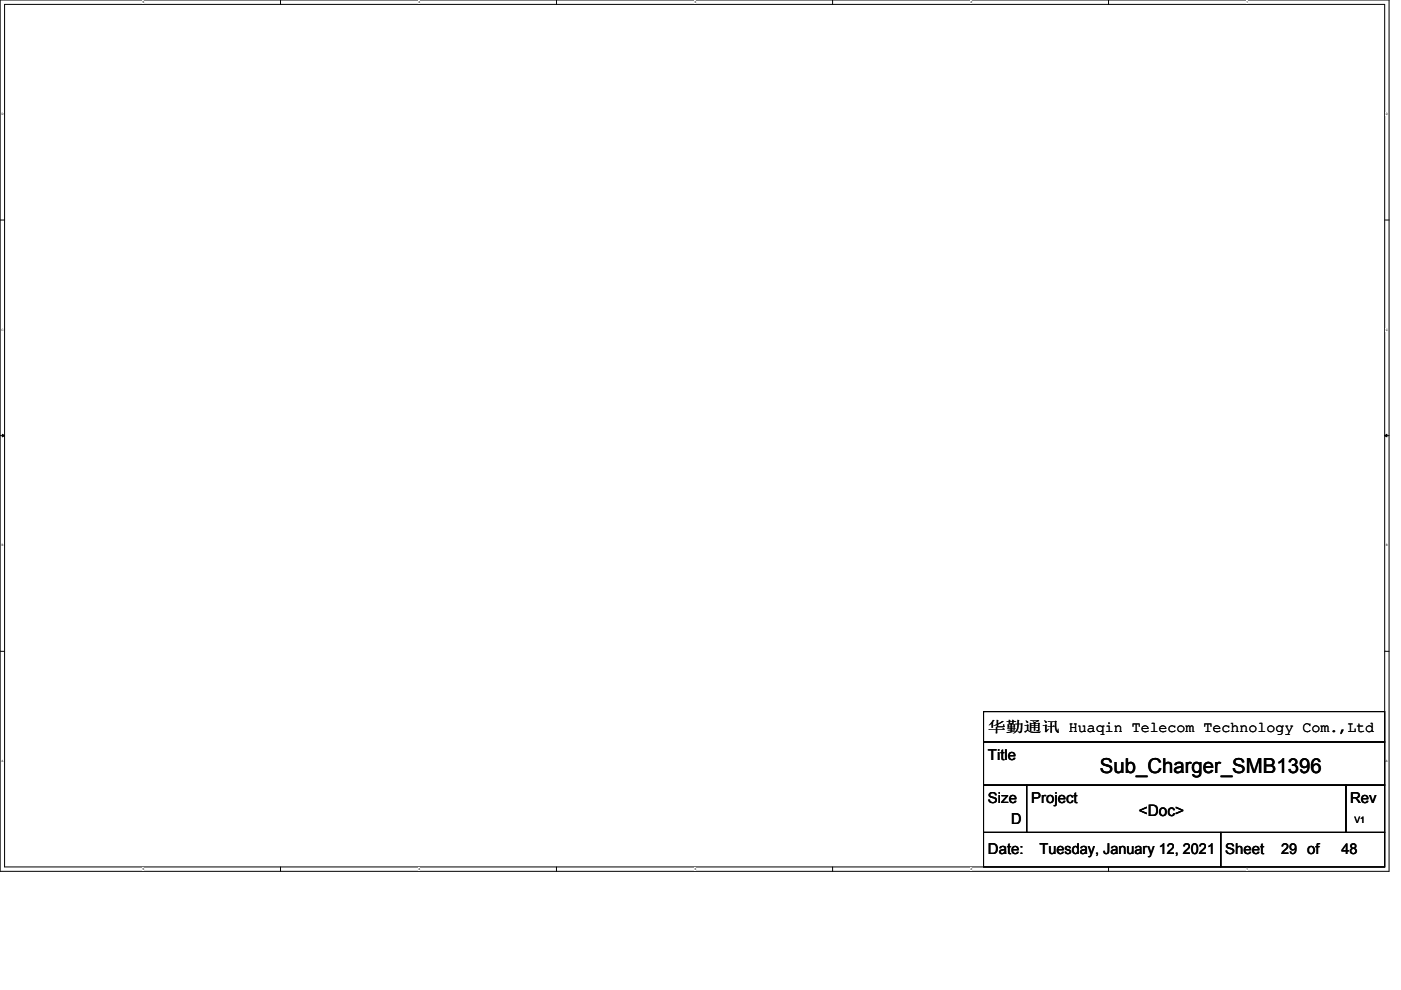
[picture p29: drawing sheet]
<svg xmlns="http://www.w3.org/2000/svg" width="297mm" height="210mm" viewBox="0 0 297 210" stroke-linecap="round" stroke-linejoin="round" font-family="sans-serif">
<defs><g id="words">
<text font-size="4.4" x="233.2" y="163.9">Sub_Charger_SMB1396</text>
<text font-size="3.3" x="241.5" y="173.1">&lt;Doc&gt;</text>
<g font-size="3.2">
<text x="209.5" y="155.2">华华华华 Huaqin Telecom Technology Com.,Ltd</text>
<text x="209.5" y="161">Title</text>
<text x="209.5" y="170.2">Size</text>
<text x="218.6" y="170.2">Project</text>
<text x="286.3" y="170.2">Rev</text>
<text x="214.4" y="174.8">D</text>
<text x="209.5" y="181.1">Date:</text>
<text x="220.4" y="181.1">Tuesday, January 12, 2021</text>
<text x="259.8" y="181.1">Sheet</text>
<text x="271.6" y="181.1">29 of</text>
<text x="284.4" y="181.1">48</text>
</g>
<text font-size="1.9" x="287.2" y="174.5">V1</text>
<g font-size=".6">
<text x="30.2" y=".7">5</text>
<text x="88.7" y=".7">4</text>
<text x="147.2" y=".7">3</text>
<text x="205.8" y=".7">2</text>
<text x="264.3" y=".7">1</text>
<text x=".3" y="24.4">D</text>
<text x="293.8" y="24.4">D</text>
<text x=".3" y="70.1">C</text>
<text x="293.8" y="70.1">C</text>
<text x=".3" y="115.8">B</text>
<text x="293.8" y="115.8">B</text>
<text x=".3" y="161.5">A</text>
<text x="293.8" y="161.5">A</text>
<text x="30.2" y="184.5">5</text>
<text x="88.7" y="184.5">4</text>
<text x="147.2" y="184.5">3</text>
<text x="205.8" y="184.5">2</text>
<text x="264.3" y="184.5">1</text>
</g>
</g></defs>
<path d="M0 0h294.5v184.7h-294.5zM1 .9h292.6v182.9h-292.6z" fill="none" stroke="#000" stroke-width=".21"/>
<g fill="#fff">
<path d="M30.2 .1h.4v.7h-.4z"/>
<path d="M30.2 183.9h.4v.8h-.4z"/>
</g>
<path d="M59.5 0v.9M59.5 183.8v.9" fill="none" stroke="#000" stroke-width=".21"/>
<g fill="#fff">
<path d="M88.7 .1h.4v.7h-.4z"/>
<path d="M88.7 183.9h.4v.8h-.4z"/>
</g>
<path d="M118 0v.9M118 183.8v.9" fill="none" stroke="#000" stroke-width=".21"/>
<g fill="#fff">
<path d="M147.2 .1h.4v.7h-.4z"/>
<path d="M147.2 183.9h.4v.8h-.4z"/>
</g>
<path d="M176.5 0v.9M176.5 183.8v.9" fill="none" stroke="#000" stroke-width=".21"/>
<g fill="#fff">
<path d="M205.8 .1h.3v.7h-.3z"/>
<path d="M205.8 183.9h.3v.8h-.3z"/>
</g>
<path d="M235 0v.9M235 183.8v.9" fill="none" stroke="#000" stroke-width=".21"/>
<g fill="#fff">
<path d="M264.3 .1h.3v.7h-.3z"/>
<path d="M264.3 183.9h.3v.8h-.3z"/>
<path d="M.3 23.8h.5v.7h-.5z"/>
<path d="M293.8 23.8h.5v.7h-.5z"/>
<path d="M.3 69.5h.5v.7h-.5z"/>
<path d="M293.8 69.5h.5v.7h-.5z"/>
</g>
<path d="M0 46.7h1M293.6 46.7h.9" fill="none" stroke="#000" stroke-width=".21"/>
<g fill="#fff">
<path d="M.3 115.2h.4v.8h-.4z"/>
<path d="M293.8 115.2h.5v.8h-.5z"/>
</g>
<path d="M0 92.4h1M.5 92.1l.5 .3-.5 .2zM293.6 92.4l.4-.3v.5zM293.6 92.4h.9" fill="none" stroke="#000" stroke-width=".21"/>
<path d="M.5 92.1l.5 .3-.5 .2zM293.6 92.4l.4-.3v.5z" fill="#000"/>
<g fill="#fff">
<path d="M.3 161h.4v.7h-.4z"/>
<path d="M293.8 161h.4v.7h-.4z"/>
</g>
<path d="M0 138.1h1M293.6 138.1h.9M208.5 157.3h85.1v9.2h-85.1zM208.5 150.9h85.1v6.4h-85.1zM208.5 166.5h9.2v10h-9.2zM208.5 176.5h50.3v7.3h-50.3zM217.7 166.5h67.7v10h-67.7zM258.8 176.5h34.8v7.3h-34.8zM285.4 166.5h8.2v10h-8.2z" fill="none" stroke="#000" stroke-width=".21"/>
<use href="#words"/>
</svg>
